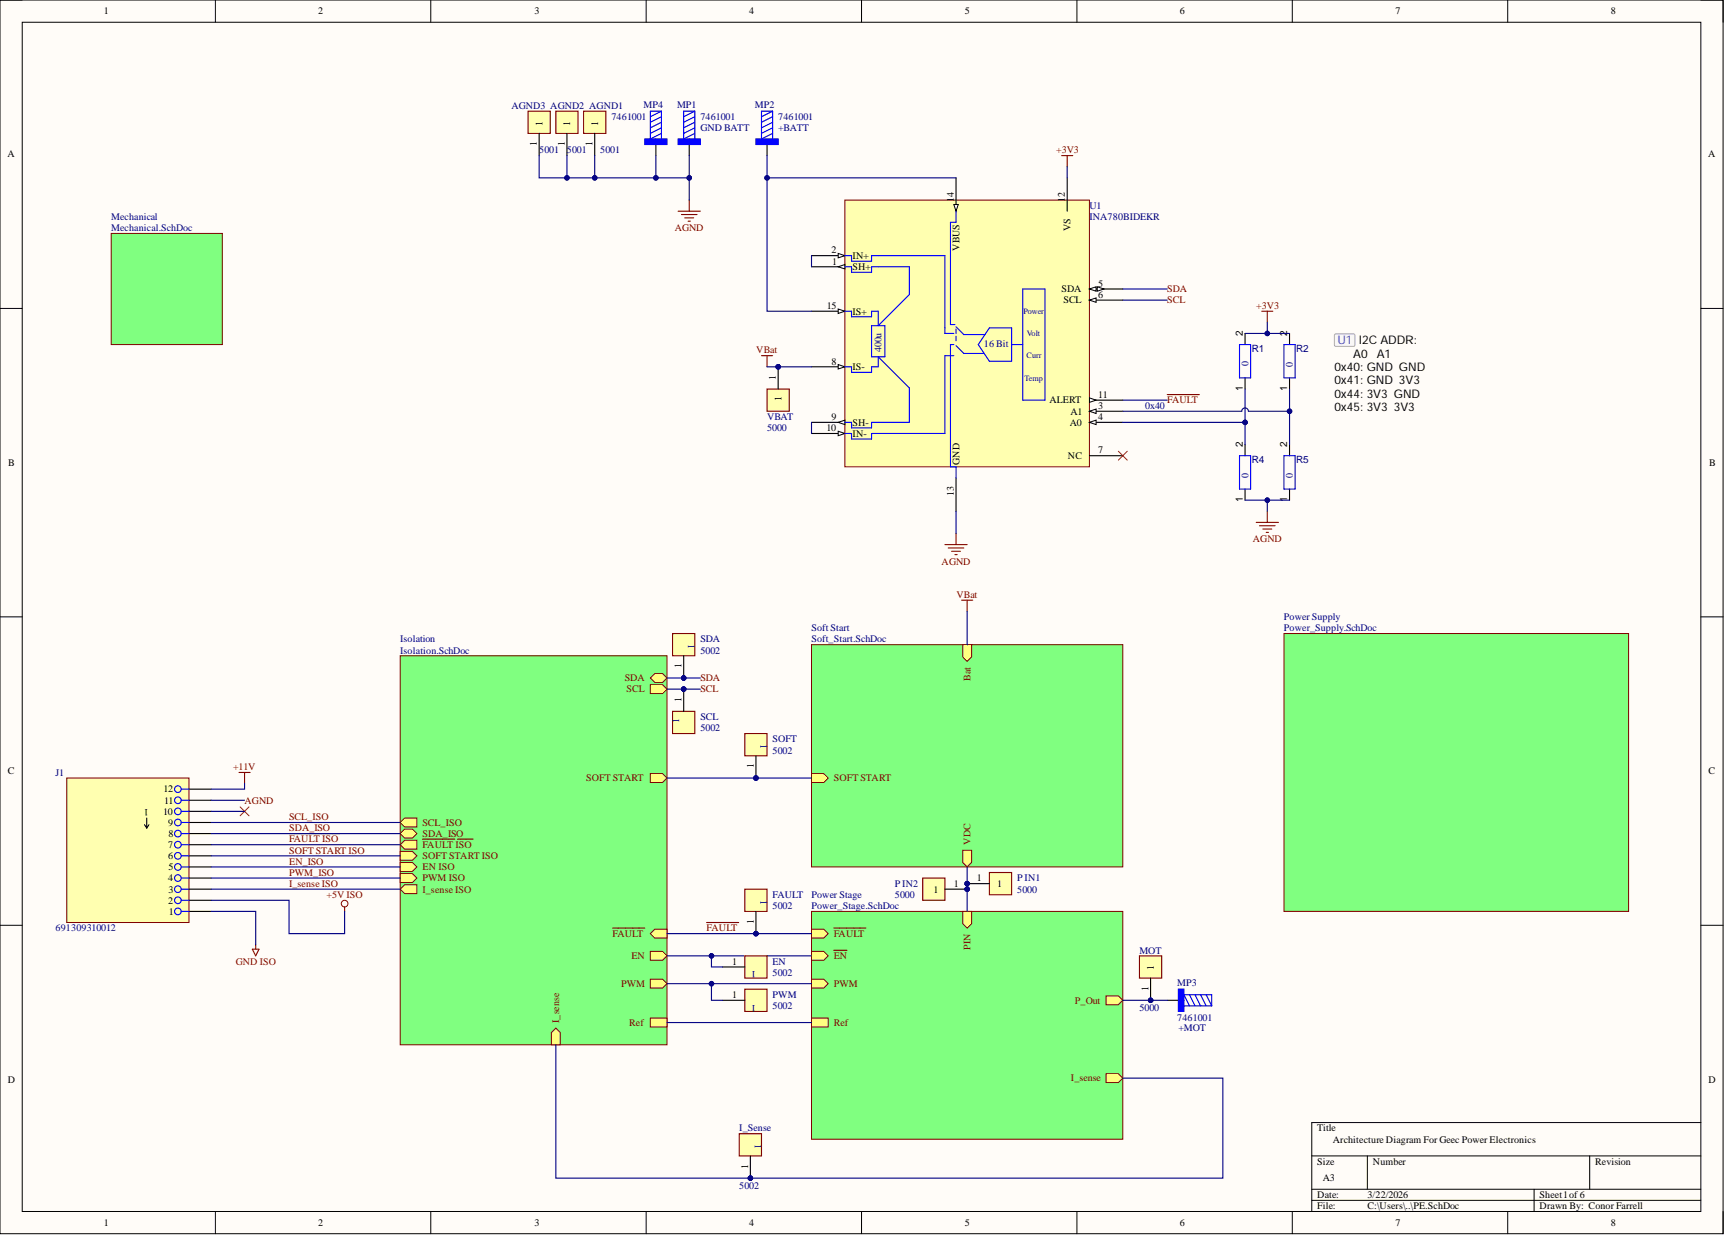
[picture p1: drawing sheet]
<svg xmlns="http://www.w3.org/2000/svg" width="393mm" height="282mm" viewBox="0 0 393 282" stroke-linecap="round" stroke-linejoin="round" font-family="sans-serif">
<defs><g id="words">
<text font-size="2.7" fill="#5050db" x="304.9" y="78.5">U1</text>
<g font-size="2.7">
<text x="308.6" y="81.5">A0 A1</text>
<text x="309.9" y="78.5">I2C ADDR:</text>
<text x="304.3" y="84.6">0x40: GND GND</text>
<text x="304.3" y="87.6">0x41: GND 3V3</text>
<text x="304.3" y="90.7">0x44: 3V3 GND</text>
<text x="304.3" y="93.7">0x45: 3V3 3V3</text>
</g>
<g font-size="2.3">
<text x="23.7" y="3.3">1</text>
<text x="72.6" y="3.3">2</text>
<text x="121.8" y="3.3">3</text>
<text x="170.9" y="3.3">4</text>
<text x="220" y="3.3">5</text>
<text x="269" y="3.3">6</text>
<text x="318.2" y="3.3">7</text>
<text x="367.3" y="3.3">8</text>
<text x="123.7" y="28.6" transform="rotate(-90 123.7 28.6)">1</text>
<text x="130" y="28.6" transform="rotate(-90 130 28.6)">1</text>
<text x="136.4" y="28.6" transform="rotate(-90 136.4 28.6)">1</text>
<text x="1.7" y="35.9">A</text>
<text x="122.4" y="33.3" transform="rotate(-90 122.4 33.3)">1</text>
<text x="128.8" y="33.3" transform="rotate(-90 128.8 33.3)">1</text>
<text x="135.1" y="33.3" transform="rotate(-90 135.1 33.3)">1</text>
<text x="389.5" y="35.9">A</text>
<text x="217.5" y="46.1" transform="rotate(-90 217.5 46.1)">1</text>
<text x="217.5" y="45" transform="rotate(-90 217.5 45)">4</text>
<text x="242.8" y="46.1" transform="rotate(-90 242.8 46.1)">1</text>
<text x="242.8" y="45" transform="rotate(-90 242.8 45)">2</text>
<text x="244.1" y="52.7" transform="rotate(-90 244.1 52.7)">VS</text>
<text x="189.6" y="57.8">2</text>
<text x="194.4" y="59.1">IN+</text>
<text x="218.8" y="57.2" transform="rotate(-90 218.8 57.2)">VBUS</text>
<text x="189.8" y="60.3">1</text>
<text x="194.4" y="61.6">SH+</text>
<text x="250.4" y="65.4">5</text>
<text x="188.5" y="70.5">15</text>
<text x="194.4" y="71.7">IS+</text>
<text x="242.1" y="66.7">SDA</text>
<text x="242.5" y="69.2">SCL</text>
<text x="250.4" y="67.9">6</text>
<text x="283.4" y="76.6" transform="rotate(-90 283.4 76.6)">2</text>
<text x="293.5" y="76.6" transform="rotate(-90 293.5 76.6)">2</text>
<text x="189.6" y="83.1">8</text>
<text x="176.9" y="86.7" transform="rotate(-90 176.9 86.7)">1</text>
<text x="194.4" y="84.4">IS-</text>
<text x="283.4" y="89.1" transform="rotate(-90 283.4 89.1)">1</text>
<text x="293.5" y="89.1" transform="rotate(-90 293.5 89.1)">1</text>
<text x="178.2" y="91.3" transform="rotate(-90 178.2 91.3)">1</text>
<text x="189.6" y="95.8">9</text>
<text x="239.3" y="92">ALERT</text>
<text x="244.1" y="94.5">A1</text>
<text x="250.4" y="95.8">4</text>
<text x="250.4" y="93.3">3</text>
<text x="250.4" y="90.7">11</text>
<text x="188.4" y="98.3">10</text>
<text x="194.4" y="99.6">IN-</text>
<text x="194.4" y="97.1">SH-</text>
<text x="243.9" y="97.1">A0</text>
<text x="283.4" y="101.9" transform="rotate(-90 283.4 101.9)">2</text>
<text x="293.5" y="101.9" transform="rotate(-90 293.5 101.9)">2</text>
<text x="1.9" y="106.3">B</text>
<text x="218.8" y="106" transform="rotate(-90 218.8 106)">GND</text>
<text x="243.5" y="104.7">NC</text>
<text x="250.4" y="103.4">7</text>
<text x="389.7" y="106.3">B</text>
<text x="217.5" y="113.1" transform="rotate(-90 217.5 113.1)">13</text>
<text x="283.4" y="114.4" transform="rotate(-90 283.4 114.4)">1</text>
<text x="293.5" y="114.4" transform="rotate(-90 293.5 114.4)">1</text>
<text x="155.4" y="152.4" transform="rotate(-90 155.4 152.4)">1</text>
<text x="155.4" y="160.2" transform="rotate(-90 155.4 160.2)">1</text>
<text x="1.8" y="176.6">C</text>
<text x="171.9" y="175.2" transform="rotate(-90 171.9 175.2)">1</text>
<text x="389.6" y="176.6">C</text>
<text x="34" y="184.5" transform="rotate(-180 34 184.5)">1</text>
<text x="37.2" y="185.8">10</text>
<text x="37.3" y="180.7">12</text>
<text x="37.4" y="183.3">11</text>
<text x="38.4" y="188.3">9</text>
<text x="38.4" y="190.9">8</text>
<text x="38.4" y="195.9">6</text>
<text x="38.4" y="193.4">7</text>
<text x="38.4" y="201">4</text>
<text x="38.4" y="203.5">3</text>
<text x="38.4" y="198.5">5</text>
<text x="212.8" y="203.5">1</text>
<text x="217.5" y="202.3">1</text>
<text x="222.7" y="201">1</text>
<text x="227.4" y="202.3">1</text>
<text x="38.4" y="206.1">2</text>
<text x="38.5" y="208.6">1</text>
<text x="171.9" y="210.7" transform="rotate(-90 171.9 210.7)">1</text>
<text x="167" y="220">1</text>
<text x="263.1" y="221.3" transform="rotate(-90 263.1 221.3)">1</text>
<text x="167" y="227.6">1</text>
<text x="261.9" y="225.9" transform="rotate(-90 261.9 225.9)">1</text>
<text x="1.8" y="247">D</text>
<text x="389.6" y="247">D</text>
<text x="300.4" y="258">Title</text>
<text x="303.9" y="260.6">Architecture Diagram For Geec Power Electronics</text>
<text x="170.6" y="266.5" transform="rotate(-90 170.6 266.5)">1</text>
<text x="300.4" y="265.6">Size</text>
<text x="301.7" y="269.4">A3</text>
<text x="313.1" y="265.6">Number</text>
<text x="363.8" y="265.6">Revision</text>
<text x="300.4" y="273.2">Date:</text>
<text x="300.4" y="275.8">File:</text>
<text x="311.8" y="273.2">3/22/2026</text>
<text x="311.8" y="275.8">C:\Users\..\PE.SchDoc</text>
<text x="351.1" y="273.2">Sheet1of6</text>
<text x="351.1" y="275.8">Drawn By: Conor Farrell</text>
<text x="23.7" y="279.6">1</text>
<text x="72.6" y="279.6">2</text>
<text x="121.8" y="279.6">3</text>
<text x="170.9" y="279.6">4</text>
<text x="220" y="279.6">5</text>
<text x="269" y="279.6">6</text>
<text x="318.2" y="279.6">7</text>
<text x="367.3" y="279.6">8</text>
</g>
<g font-size="2.3" fill="#000080">
<text x="116.6" y="24.8">AGND3 AGND2 AGND1</text>
<text x="139.4" y="27.4">7461001</text>
<text x="146.8" y="24.6">MP4</text>
<text x="154.4" y="24.6">MP1</text>
<text x="159.7" y="27.4">7461001</text>
<text x="159.7" y="29.9">GND BATT</text>
<text x="172.1" y="24.6">MP2</text>
<text x="177.4" y="27.4">7461001</text>
<text x="177.4" y="29.9">+BATT</text>
<text x="122.9" y="35">5001</text>
<text x="129.3" y="35">5001</text>
<text x="136.9" y="35">5001</text>
<text x="248.4" y="47.7">U1</text>
<text x="25.3" y="50.2">Mechanical</text>
<text x="25.3" y="52.7">Mechanical.SchDoc</text>
<text x="248.4" y="50.2">INA780BIDEKR</text>
<text x="201" y="80.4" transform="rotate(-90 201 80.4)">400u</text>
<text x="224.3" y="79.1">16 Bit</text>
<text x="283.1" y="82.4" transform="rotate(90 283.1 82.4)">0</text>
<text x="285.4" y="80.4">R1</text>
<text x="294.8" y="83.6" transform="rotate(-90 294.8 83.6)">0</text>
<text x="295.6" y="80.4">R2</text>
<text x="174.9" y="95.8">VBAT</text>
<text x="261.1" y="93.3">0x40</text>
<text x="174.9" y="98.3">5000</text>
<text x="285.4" y="105.7">R4</text>
<text x="295.6" y="105.7">R5</text>
<text x="284.7" y="109" transform="rotate(-90 284.7 109)">0</text>
<text x="294.8" y="109" transform="rotate(-90 294.8 109)">0</text>
<text x="185" y="144">Soft Start</text>
<text x="292.8" y="141.4">Power Supply</text>
<text x="292.8" y="144">Power_Supply.SchDoc</text>
<text x="91.3" y="146.5">Isolation</text>
<text x="91.3" y="149">Isolation.SchDoc</text>
<text x="156.9" y="146.9" transform="rotate(90 156.9 146.9)">1</text>
<text x="159.7" y="146.5">SDA</text>
<text x="159.7" y="149">5002</text>
<text x="185" y="146.5">Soft_Start.SchDoc</text>
<text x="154.9" y="164.8" transform="rotate(-90 154.9 164.8)">1</text>
<text x="159.7" y="164.2">SCL</text>
<text x="159.7" y="166.8">5002</text>
<text x="173.4" y="169.7" transform="rotate(90 173.4 169.7)">1</text>
<text x="176.2" y="169.3">SOFT</text>
<text x="176.2" y="171.9">5002</text>
<text x="12.7" y="176.9">J1</text>
<text x="204.1" y="202.3">P IN2</text>
<text x="231.9" y="201">P IN1</text>
<text x="231.9" y="203.5">5000</text>
<text x="173.4" y="205.2" transform="rotate(90 173.4 205.2)">1</text>
<text x="176.2" y="204.8">FAULT</text>
<text x="176.2" y="207.3">5002</text>
<text x="185" y="204.8">Power Stage</text>
<text x="185" y="207.3">Power_Stage.SchDoc</text>
<text x="204.1" y="204.8">5000</text>
<text x="12.7" y="212.4">691309310012</text>
<text x="172.5" y="221.5" transform="rotate(-180 172.5 221.5)">1</text>
<text x="176.2" y="220">EN</text>
<text x="259.8" y="217.5">MOT</text>
<text x="176.2" y="227.6">PWM</text>
<text x="176.2" y="222.5">5002</text>
<text x="268.4" y="224.8">MP3</text>
<text x="172.5" y="229.1" transform="rotate(-180 172.5 229.1)">1</text>
<text x="176.2" y="230.1">5002</text>
<text x="259.8" y="230.7">5000</text>
<text x="268.4" y="232.9">7461001</text>
<text x="268.7" y="235.2">+MOT</text>
<text x="168.6" y="258">I_Sense</text>
<text x="172.1" y="261" transform="rotate(90 172.1 261)">1</text>
<text x="168.6" y="271.2">5002</text>
</g>
<g font-size="2.3" fill="#800000">
<text x="240.8" y="35">+3V3</text>
<text x="153.9" y="52.7">AGND</text>
<text x="266.2" y="69.2">SCL</text>
<text x="266.2" y="66.7">SDA</text>
<text x="286.4" y="70.5">+3V3</text>
<text x="172.5" y="80.6">VBat</text>
<text x="266.2" y="92">FAULT</text>
<text x="285.7" y="123.7">AGND</text>
<text x="214.7" y="128.8">AGND</text>
<text x="218.1" y="136.4">VBat</text>
<text x="142.5" y="155.4">SDA</text>
<text x="159.7" y="155.4">SDA</text>
<text x="221.3" y="155.3" transform="rotate(-90 221.3 155.3)">Bat</text>
<text x="142.9" y="157.9">SCL</text>
<text x="159.7" y="157.9">SCL</text>
<text x="53.1" y="175.7">+11V</text>
<text x="133.7" y="178.2">SOFT START</text>
<text x="190.1" y="178.2">SOFT START</text>
<text x="55.8" y="183.3">AGND</text>
<text x="65.9" y="187.1">SCL_ISO</text>
<text x="65.9" y="189.6">SDA_ISO</text>
<text x="96.3" y="190.9">SDA_ISO</text>
<text x="96.3" y="188.3">SCL_ISO</text>
<text x="65.9" y="197.2">EN_ISO</text>
<text x="65.9" y="194.7">SOFT START ISO</text>
<text x="65.9" y="192.1">FAULT ISO</text>
<text x="96.3" y="193.4">FAULT ISO</text>
<text x="96.3" y="195.9">SOFT START ISO</text>
<text x="221.3" y="192.6" transform="rotate(-90 221.3 192.6)">VDC</text>
<text x="65.9" y="199.7">PWM_ISO</text>
<text x="65.9" y="202.3">I_sense ISO</text>
<text x="96.3" y="201">PWM ISO</text>
<text x="96.3" y="203.5">I_sense ISO</text>
<text x="96.3" y="198.5">EN ISO</text>
<text x="74.4" y="204.8">+5V ISO</text>
<text x="139.7" y="213.7">FAULT</text>
<text x="161.1" y="212.4">FAULT</text>
<text x="190.1" y="213.7">FAULT</text>
<text x="144" y="218.7">EN</text>
<text x="190.1" y="218.7">EN</text>
<text x="221.3" y="216.5" transform="rotate(-90 221.3 216.5)">PIN</text>
<text x="141.6" y="225.1">PWM</text>
<text x="190.1" y="225.1">PWM</text>
<text x="127.5" y="233.2" transform="rotate(-90 127.5 233.2)">I_sense</text>
<text x="143.5" y="234">Ref</text>
<text x="190.1" y="234">Ref</text>
<text x="245.1" y="228.9">P_Out</text>
<text x="244.2" y="246.6">I_sense</text>
</g>
<text font-size="2.3" fill="#980000" x="53.7" y="220">GND ISO</text>
<g font-size="1.9" fill="#000080">
<text x="233.4" y="71.6">Power</text>
<text x="234.1" y="76.6">Volt</text>
<text x="234.1" y="81.7">Curr</text>
<text x="233.6" y="86.8">Temp</text>
</g>
</g></defs>
<path d="M0 0h392.9v281.3h-392.9z" fill-rule="evenodd" fill="#fffcf8"/>
<path d="M0 0h392.9v281.3h-392.9z" fill="none" stroke="#000" stroke-width=".23"/>
<path d="M5.1 5.1h382.7v271.2h-382.7z" fill-rule="evenodd" fill="#fffcf8"/>
<g fill="none" stroke="#000" stroke-width=".23">
<path d="M0 0h5.1M5.1 5.1h382.7v271.2h-382.7zM49.1 0v5.1M98.2 0v5.1M147.3 0v5.1M196.5 0v5.1M245.6 0v5.1M294.7 0v5.1M343.8 0v5.1M387.8 0h5.1v5.1M0 70.3h5.1M387.8 70.3h5.1"/>
<path d="M0 140.7h5.1M387.8 140.7h5.1M0 211h5.1M387.8 211h5.1M387.8 256h-88.7v20.3M49.1 276.3v5M98.2 276.3v5M147.3 276.3v5M196.5 276.3v5M245.6 276.3v5M294.7 276.3v5M299.1 263.6h88.7"/>
<path d="M299.1 271.2h88.7M299.1 273.7h88.7M311.8 263.6v7.6M343.8 276.3v5M349.8 271.2v5.1M362.5 263.6v7.6M392.9 276.3v5"/>
</g>
<path d="M15.2 177.4h27.9v33h-27.9z" fill-rule="evenodd" fill="#ffffb0"/>
<path d="M15.2 177.4h27.9v33h-27.9z" fill="none" stroke="#800000" stroke-width=".23"/>
<g fill="none" stroke="#000" stroke-width=".25">
<path d="M174.9 31.7v3.8M43.1 180h5.1M33 188.1l.5 .7M33.5 186.6v2.2M34 188.1l-.5 .7M43.1 197.7h5.1M43.1 195.2h5.1M43.1 192.6h5.1M43.1 190.1h5.1M43.1 187.6h5.1M43.1 185h5.1M43.1 182.5h5.1"/>
<path d="M43.1 207.8h5.1M43.1 205.3h5.1M43.1 202.8h5.1M43.1 200.2h5.1"/>
</g>
<g fill="none" stroke="#00f" stroke-width=".25">
<path d="M176.2 25.4h-2.6v6.3M176.2 25.4v6.3M176.2 26.6l-2.6 1.3M176.2 27.9l-2.6 1.3M176.2 29.2l-2.6 1.2M176.2 25.4l-2.6 1.2M41.3 180h1.8M41.3 197.7h1.8M41.3 195.2h1.8M41.3 192.6h1.8M41.3 190.1h1.8M41.3 187.6h1.8"/>
<path d="M41.3 185h1.8M41.3 182.5h1.8M41.3 207.8h1.8M41.3 205.3h1.8M41.3 202.8h1.8M41.3 200.2h1.8"/>
<circle cx="40.6" cy="180" r=".76"/>
<circle cx="40.6" cy="190.1" r=".76"/>
<circle cx="40.6" cy="197.7" r=".76"/>
<circle cx="40.6" cy="195.2" r=".76"/>
<circle cx="40.6" cy="185" r=".76"/>
<circle cx="40.6" cy="187.6" r=".76"/>
<circle cx="40.6" cy="182.5" r=".76"/>
<circle cx="40.6" cy="192.6" r=".76"/>
<circle cx="40.6" cy="207.8" r=".76"/>
<circle cx="40.6" cy="205.3" r=".76"/>
<circle cx="40.6" cy="200.2" r=".76"/>
<circle cx="40.6" cy="202.8" r=".76"/>
</g>
<path d="M172.4 31.7h5v1.3h-5z" fill-rule="evenodd" fill="#00f"/>
<path d="M158.4 25.4h-2.5v6.3M158.4 25.4v6.3M158.4 26.6l-2.5 1.3M158.4 27.9l-2.5 1.3M158.4 29.2l-2.5 1.2M158.4 25.4l-2.5 1.2M172.4 31.7h5v1.3h-5zM176.2 30.4l-2.6 1.3" fill="none" stroke="#00f" stroke-width=".25"/>
<path d="M157.2 31.7v3.8" fill="none" stroke="#000" stroke-width=".25"/>
<path d="M154.6 31.7h5.1v1.3h-5.1z" fill-rule="evenodd" fill="#00f"/>
<path d="M154.6 31.7h5.1v1.3h-5.1zM158.4 30.4l-2.5 1.3" fill="none" stroke="#00f" stroke-width=".25"/>
<path d="M242.1 35.5h2.5M243.4 35.5v2.5M154.6 48.2h5.1M155.4 48.9h3.5M156.2 49.7h2M156.9 50.4h.5M157.2 45.6v2.6M173.6 81.1h2.6M174.9 81.1v2.5" fill="none" stroke="#800000" stroke-width=".25"/>
<path d="M192.7 45.6h55.7v60.9h-55.7z" fill-rule="evenodd" fill="#ffffb0"/>
<path d="M192.7 45.6h55.7v60.9h-55.7z" fill="none" stroke="#800000" stroke-width=".23"/>
<path d="M248.4 96.3h7.6" fill="none" stroke="#000" stroke-width=".25"/>
<path d="M248.4 96.3l1.5-.5v1z" fill="#f8fcff"/>
<path d="M248.4 96.3l1.5-.5v1z" fill="none" stroke="#000" stroke-width=".23"/>
<path d="M248.4 93.8h7.6" fill="none" stroke="#000" stroke-width=".25"/>
<path d="M248.4 93.8l1.5-.5v1z" fill="#f8fcff"/>
<path d="M248.4 93.8l1.5-.5v1z" fill="none" stroke="#000" stroke-width=".23"/>
<path d="M185 98.9h7.7" fill="none" stroke="#000" stroke-width=".25"/>
<path d="M191.1 98.3l1.6 .6-1.6 .5z" fill="#f8fcff"/>
<path d="M191.1 98.3l1.6 .6-1.6 .5z" fill="none" stroke="#000" stroke-width=".23"/>
<path d="M185 58.3h7.7" fill="none" stroke="#000" stroke-width=".25"/>
<path d="M191.1 57.8l1.6 .5-1.6 .5z" fill="#f8fcff"/>
<path d="M191.1 57.8l1.6 .5-1.6 .5z" fill="none" stroke="#000" stroke-width=".23"/>
<path d="M185 83.6h7.7" fill="none" stroke="#000" stroke-width=".25"/>
<path d="M191.1 83.1l1.6 .5-1.6 .6z" fill="#f8fcff"/>
<path d="M191.1 83.1l1.6 .5-1.6 .6z" fill="none" stroke="#000" stroke-width=".23"/>
<path d="M185 71h7.7" fill="none" stroke="#000" stroke-width=".25"/>
<path d="M191.1 70.5l1.6 .5-1.6 .5z" fill="#f8fcff"/>
<path d="M191.1 70.5l1.6 .5-1.6 .5z" fill="none" stroke="#000" stroke-width=".23"/>
<path d="M248.4 68.4h7.6" fill="none" stroke="#000" stroke-width=".25"/>
<path d="M248.4 68.4l1.5-.5v1z" fill="#f8fcff"/>
<path d="M248.4 68.4l1.5-.5v1z" fill="none" stroke="#000" stroke-width=".23"/>
<path d="M218 40.6v7.6" fill="none" stroke="#000" stroke-width=".25"/>
<path d="M217.5 46.6h1l-.5 1.6z" fill="#f8fcff"/>
<path d="M217.5 46.6h1l-.5 1.6z" fill="none" stroke="#000" stroke-width=".23"/>
<path d="M248.4 65.9h7.6" fill="none" stroke="#000" stroke-width=".25"/>
<path d="M248.4 65.9l1.5-.5v1z" fill="#f8fcff"/>
<path d="M248.4 65.9l1.5-.5v1z" fill="none" stroke="#000" stroke-width=".23"/>
<path d="M250.2 65.4l1.5 .5-1.5 .5z" fill="#f8fcff"/>
<path d="M250.2 65.4l1.5 .5-1.5 .5z" fill="none" stroke="#000" stroke-width=".23"/>
<path d="M243.4 40.6v7.6M248.4 91.3h7.6M218 109v7.6M248.4 103.9h7.6" fill="none" stroke="#000" stroke-width=".25"/>
<path d="M248.4 90.7l1.5 .6-1.5 .5z" fill="#f8fcff"/>
<path d="M248.4 90.7l1.5 .6-1.5 .5z" fill="none" stroke="#000" stroke-width=".23"/>
<path d="M185 96.3h7.7" fill="none" stroke="#000" stroke-width=".25"/>
<path d="M191.1 96.3l1.6-.5v1z" fill="#f8fcff"/>
<path d="M191.1 96.3l1.6-.5v1z" fill="none" stroke="#000" stroke-width=".23"/>
<path d="M185 60.8h7.7" fill="none" stroke="#000" stroke-width=".25"/>
<path d="M191.1 60.8l1.6-.5v1z" fill="#f8fcff"/>
<path d="M191.1 60.8l1.6-.5v1z" fill="none" stroke="#000" stroke-width=".23"/>
<g fill="none" stroke="#00f" stroke-width=".25">
<path d="M192.7 58.3h1.5v1.3h4.5v-1.3h16.8v17.7h2M218 48.2v2.5h-1.3v23.3h1M192.7 60.8h1.5v1.3h4.5v-1.3h8.7v6.4l-7.1 7.1v-3.3h-1.6v1.2h-4.5v-1.2h-1.5M198.7 74.3h3.1v7.1h-3.1zM217.5 78.6h-.8v27.9h1.3v2.5M218 74.5l1.8 1.8h4.8M218 78.8l1.8 1.8h4.5M218 75v1.1M218 76.7v1M225.6 74.8h5.1v7.6h-5.1l-2.5-3.8zM230.7 78.6h2.5M233.2 65.9h5.1v25.4h-5.1z"/>
<path d="M192.7 83.6h1.5v1.3h4.5v-1.3h1.6v-2.2l7.1 7.1v7.8h-8.7v1.3h-4.5v-1.3h-1.5M217.5 81.1h-2v17.8h-16.8v1.2h-4.5v-1.2h-1.5"/>
</g>
<path d="M185 147h71v50.7h-71z" fill-rule="evenodd" fill="#80ff80"/>
<path d="M185 147h71v50.7h-71z" fill="none" stroke="#800000" stroke-width=".23"/>
<path d="M219.5 147h2.1v2.8l-1.1 1-1-1z" fill-rule="evenodd" fill="#ffff80"/>
<path d="M219.5 147h2.1v2.8l-1.1 1-1-1z" fill="none" stroke="#800000" stroke-width=".23"/>
<path d="M219.5 193.9h2.1v2.8l-1.1 1-1-1z" fill-rule="evenodd" fill="#ffff80"/>
<path d="M219.5 193.9h2.1v2.8l-1.1 1-1-1z" fill="none" stroke="#800000" stroke-width=".23"/>
<path d="M185 176.4h2.8l1.1 1-1.1 1h-2.8z" fill-rule="evenodd" fill="#ffff80"/>
<path d="M185 176.4h2.8l1.1 1-1.1 1h-2.8z" fill="none" stroke="#800000" stroke-width=".23"/>
<path d="M91.3 149.5h60.8v88.8h-60.8z" fill-rule="evenodd" fill="#80ff80"/>
<path d="M91.3 149.5h60.8v88.8h-60.8z" fill="none" stroke="#800000" stroke-width=".23"/>
<path d="M148.3 232.2h3.8v2h-3.8z" fill-rule="evenodd" fill="#ffff80"/>
<path d="M148.3 232.2h3.8v2h-3.8z" fill="none" stroke="#800000" stroke-width=".23"/>
<path d="M125.7 235.5l1-1 1.1 1v2.8h-2.1z" fill-rule="evenodd" fill="#ffff80"/>
<path d="M125.7 235.5l1-1 1.1 1v2.8h-2.1z" fill="none" stroke="#800000" stroke-width=".23"/>
<path d="M148.3 223.3h2.8l1 1-1 1h-2.8z" fill-rule="evenodd" fill="#ffff80"/>
<path d="M148.3 223.3h2.8l1 1-1 1h-2.8z" fill="none" stroke="#800000" stroke-width=".23"/>
<path d="M91.3 192.6l1-1h2.8v2.1h-2.8z" fill-rule="evenodd" fill="#ffff80"/>
<path d="M91.3 192.6l1-1h2.8v2.1h-2.8z" fill="none" stroke="#800000" stroke-width=".23"/>
<path d="M96.3 191.4h7.4M104.3 191.4h3.6" fill="none" stroke="#800000" stroke-width=".25"/>
<path d="M148.3 212.9l1-1h2.8v2h-2.8z" fill-rule="evenodd" fill="#ffff80"/>
<path d="M148.3 212.9l1-1h2.8v2h-2.8z" fill="none" stroke="#800000" stroke-width=".23"/>
<path d="M139.7 211.6h7.3" fill="none" stroke="#800000" stroke-width=".25"/>
<path d="M91.3 194.2h2.7l1.1 1-1.1 1h-2.7z" fill-rule="evenodd" fill="#ffff80"/>
<path d="M91.3 194.2h2.7l1.1 1-1.1 1h-2.7z" fill="none" stroke="#800000" stroke-width=".23"/>
<path d="M148.3 176.4h2.8l1 1-1 1h-2.8z" fill-rule="evenodd" fill="#ffff80"/>
<path d="M148.3 176.4h2.8l1 1-1 1h-2.8z" fill="none" stroke="#800000" stroke-width=".23"/>
<path d="M91.3 190.1l1-1h1.7l1.1 1-1.1 1h-1.7z" fill-rule="evenodd" fill="#ffff80"/>
<path d="M91.3 190.1l1-1h1.7l1.1 1-1.1 1h-1.7z" fill="none" stroke="#800000" stroke-width=".23"/>
<path d="M148.3 154.6l1-1h1.8l1 1-1 1h-1.8z" fill-rule="evenodd" fill="#ffff80"/>
<path d="M148.3 154.6l1-1h1.8l1 1-1 1h-1.8z" fill="none" stroke="#800000" stroke-width=".23"/>
<path d="M91.3 187.6l1-1h2.8v2h-2.8z" fill-rule="evenodd" fill="#ffff80"/>
<path d="M91.3 187.6l1-1h2.8v2h-2.8z" fill="none" stroke="#800000" stroke-width=".23"/>
<path d="M148.3 156.1h2.8l1 1.1-1 1h-2.8z" fill-rule="evenodd" fill="#ffff80"/>
<path d="M148.3 156.1h2.8l1 1.1-1 1h-2.8z" fill="none" stroke="#800000" stroke-width=".23"/>
<path d="M91.3 199.2h2.7l1.1 1-1.1 1.1h-2.7z" fill-rule="evenodd" fill="#ffff80"/>
<path d="M91.3 199.2h2.7l1.1 1-1.1 1.1h-2.7z" fill="none" stroke="#800000" stroke-width=".23"/>
<path d="M91.3 202.8l1-1h2.8v2h-2.8z" fill-rule="evenodd" fill="#ffff80"/>
<path d="M91.3 202.8l1-1h2.8v2h-2.8z" fill="none" stroke="#800000" stroke-width=".23"/>
<path d="M91.3 196.7h2.7l1.1 1-1.1 1h-2.7z" fill-rule="evenodd" fill="#ffff80"/>
<path d="M91.3 196.7h2.7l1.1 1-1.1 1h-2.7z" fill="none" stroke="#800000" stroke-width=".23"/>
<path d="M148.3 217h2.8l1 1-1 1h-2.8z" fill-rule="evenodd" fill="#ffff80"/>
<path d="M148.3 217h2.8l1 1-1 1h-2.8z" fill="none" stroke="#800000" stroke-width=".23"/>
<path d="M292.8 144.5h78.6v63.3h-78.6z" fill-rule="evenodd" fill="#80ff80"/>
<path d="M292.8 144.5h78.6v63.3h-78.6z" fill="none" stroke="#800000" stroke-width=".23"/>
<path d="M185 207.8h71v52h-71z" fill-rule="evenodd" fill="#80ff80"/>
<path d="M185 207.8h71v52h-71z" fill="none" stroke="#800000" stroke-width=".23"/>
<path d="M219.5 207.8h2.1v2.8l-1.1 1-1-1z" fill-rule="evenodd" fill="#ffff80"/>
<path d="M219.5 207.8h2.1v2.8l-1.1 1-1-1z" fill="none" stroke="#800000" stroke-width=".23"/>
<path d="M185 232.2h3.9v2h-3.9z" fill-rule="evenodd" fill="#ffff80"/>
<path d="M185 232.2h3.9v2h-3.9z" fill="none" stroke="#800000" stroke-width=".23"/>
<path d="M252.2 244.9h2.8l1 1-1 1h-2.8z" fill-rule="evenodd" fill="#ffff80"/>
<path d="M252.2 244.9h2.8l1 1-1 1h-2.8z" fill="none" stroke="#800000" stroke-width=".23"/>
<path d="M252.2 227.1h2.8l1 1-1 1h-2.8z" fill-rule="evenodd" fill="#ffff80"/>
<path d="M252.2 227.1h2.8l1 1-1 1h-2.8z" fill="none" stroke="#800000" stroke-width=".23"/>
<path d="M185 217h2.8l1.1 1-1.1 1h-2.8z" fill-rule="evenodd" fill="#ffff80"/>
<path d="M185 217h2.8l1.1 1-1.1 1h-2.8z" fill="none" stroke="#800000" stroke-width=".23"/>
<path d="M190.1 216.7h3" fill="none" stroke="#800000" stroke-width=".25"/>
<path d="M185 211.9h2.8l1.1 1-1.1 1h-2.8z" fill-rule="evenodd" fill="#ffff80"/>
<path d="M185 211.9h2.8l1.1 1-1.1 1h-2.8z" fill="none" stroke="#800000" stroke-width=".23"/>
<path d="M190.1 211.6h7.3" fill="none" stroke="#800000" stroke-width=".25"/>
<path d="M185 223.3h2.8l1.1 1-1.1 1h-2.8z" fill-rule="evenodd" fill="#ffff80"/>
<path d="M185 223.3h2.8l1.1 1-1.1 1h-2.8z" fill="none" stroke="#800000" stroke-width=".23"/>
<g fill="none" stroke="#800000" stroke-width=".25">
<path d="M266.2 90h7.3M286.4 119.1h5.1M287.2 119.9h3.6M289 116.6v2.5M215.5 124.2h5M216.2 125h3.6M217 125.7h2M217.7 126.5h.6M218 121.7v2.5M219.3 136.9h2.5M220.5 136.9v2.5M288 120.7h2"/>
<path d="M288.7 121.4h.5"/>
</g>
<path d="M270 226.9h6.3v2.5M270 229.4h6.3M271.2 226.9l1.3 2.5M272.5 226.9l1.3 2.5M273.8 226.9l1.2 2.5M275 226.9l1.3 2.5" fill="none" stroke="#00f" stroke-width=".25"/>
<path d="M266.2 228.1h3.8" fill="none" stroke="#000" stroke-width=".25"/>
<path d="M268.7 225.6h1.3v5.1h-1.3z" fill-rule="evenodd" fill="#00f"/>
<path d="M150.8 25.4h-2.5v6.3M150.8 25.4v6.3M150.8 26.6l-2.5 1.3M150.8 27.9l-2.5 1.3M150.8 29.2l-2.5 1.2M150.8 25.4l-2.5 1.2M282.6 78.6h2.6v7.6h-2.6zM292.8 78.6h2.5v7.6h-2.5zM282.6 103.9h2.6v7.6h-2.6zM292.8 103.9h2.5v7.6h-2.5zM268.7 225.6h1.3v5.1h-1.3zM270 226.9l1.2 2.5" fill="none" stroke="#00f" stroke-width=".25"/>
<circle cx="78.6" cy="206.1" r=".76" fill="none" stroke="#800000" stroke-width=".23"/>
<path d="M287.7 71h2.5M289 71v2.5M54.5 176.2h2.5M55.8 176.2v2.5M78.6 206.8v1M161.1 210.4h7.3" fill="none" stroke="#800000" stroke-width=".25"/>
<path d="M57.5 216.5h1.6l-.8 1.5zM58.3 215.4v1.1" fill="none" stroke="#980000" stroke-width=".25"/>
<path d="M255 102.9l2 2M257 102.9l-2 2M54.8 184l2 2M56.8 184l-2 2" fill="none" stroke="#f00" stroke-width=".23"/>
<path d="M149.6 31.7v3.8M283.9 76v2.6M294 76v2.6M283.9 86.2v2.5M294 86.2v2.5M283.9 101.4v2.5M283.9 111.5v2.6M294 101.4v2.5M294 111.5v2.6" fill="none" stroke="#000" stroke-width=".25"/>
<path d="M147 31.7h5.1v1.3h-5.1z" fill-rule="evenodd" fill="#00f"/>
<path d="M147 31.7h5.1v1.3h-5.1zM150.8 30.4l-2.5 1.3" fill="none" stroke="#00f" stroke-width=".25"/>
<path d="M304.3 76.3l.3-.2 4.2 .1 .2 .3-.1 2.3-.3 .2h-4.1l-.2-.4z" fill="#f5f5f5"/>
<path d="M304.3 76.3l.3-.2 4.2 .1 .2 .3-.1 2.3-.3 .2h-4.1l-.2-.4z" fill="none" stroke="#a9a9a9" stroke-width=".23"/>
<path d="M25.3 53.2h25.4v25.4h-25.4z" fill-rule="evenodd" fill="#80ff80"/>
<path d="M25.3 53.2h25.4v25.4h-25.4z" fill="none" stroke="#800000" stroke-width=".23"/>
<path d="M65.9 190.1h11.6" fill="none" stroke="#800000" stroke-width=".25"/>
<circle cx="177.4" cy="83.6" r=".51" fill="#000080"/>
<circle cx="177.4" cy="83.6" r=".51" fill="none" stroke="#000080" stroke-width=".23"/>
<path d="M174.9 88.7h5.1v5.1h-5.1z" fill-rule="evenodd" fill="#ffffb0"/>
<path d="M174.9 88.7h5.1v5.1h-5.1z" fill="none" stroke="#800000" stroke-width=".25"/>
<path d="M177.4 83.6v5.1" fill="none" stroke="#000" stroke-width=".25"/>
<circle cx="177.4" cy="83.6" r=".51" fill="#000080"/>
<circle cx="177.4" cy="83.6" r=".51" fill="none" stroke="#000080" stroke-width=".23"/>
<circle cx="220.5" cy="201.5" r=".51" fill="#000080"/>
<circle cx="220.5" cy="201.5" r=".51" fill="none" stroke="#000080" stroke-width=".23"/>
<path d="M225.6 199h5.1v5h-5.1z" fill-rule="evenodd" fill="#ffffb0"/>
<path d="M225.6 199h5.1v5h-5.1z" fill="none" stroke="#800000" stroke-width=".25"/>
<path d="M220.5 201.5h5.1" fill="none" stroke="#000" stroke-width=".25"/>
<circle cx="220.5" cy="201.5" r=".51" fill="#000080"/>
<circle cx="220.5" cy="201.5" r=".51" fill="none" stroke="#000080" stroke-width=".23"/>
<circle cx="262.4" cy="228.1" r=".51" fill="#000080"/>
<circle cx="262.4" cy="228.1" r=".51" fill="none" stroke="#000080" stroke-width=".23"/>
<path d="M259.8 218h5.1v5.1h-5.1z" fill-rule="evenodd" fill="#ffffb0"/>
<path d="M259.8 218h5.1v5.1h-5.1z" fill="none" stroke="#800000" stroke-width=".25"/>
<path d="M262.4 223.1v5" fill="none" stroke="#000" stroke-width=".25"/>
<circle cx="262.4" cy="228.1" r=".51" fill="#000080"/>
<circle cx="262.4" cy="228.1" r=".51" fill="none" stroke="#000080" stroke-width=".23"/>
<path d="M169.8 225.6h5.1v5.1h-5.1z" fill-rule="evenodd" fill="#ffffb0"/>
<path d="M169.8 225.6h5.1v5.1h-5.1z" fill="none" stroke="#800000" stroke-width=".25"/>
<path d="M164.8 228.1h5" fill="none" stroke="#000" stroke-width=".25"/>
<circle cx="171.1" cy="268.7" r=".51" fill="#000080"/>
<circle cx="171.1" cy="268.7" r=".51" fill="none" stroke="#000080" stroke-width=".23"/>
<path d="M168.6 258.5h5v5.1h-5z" fill-rule="evenodd" fill="#ffffb0"/>
<path d="M168.6 258.5h5v5.1h-5z" fill="none" stroke="#800000" stroke-width=".25"/>
<path d="M171.1 263.6v5.1" fill="none" stroke="#000" stroke-width=".25"/>
<circle cx="171.1" cy="268.7" r=".51" fill="#000080"/>
<circle cx="171.1" cy="268.7" r=".51" fill="none" stroke="#000080" stroke-width=".23"/>
<circle cx="172.4" cy="177.4" r=".51" fill="#000080"/>
<circle cx="172.4" cy="177.4" r=".51" fill="none" stroke="#000080" stroke-width=".23"/>
<path d="M169.8 167.3h5.1v5.1h-5.1z" fill-rule="evenodd" fill="#ffffb0"/>
<path d="M169.8 167.3h5.1v5.1h-5.1z" fill="none" stroke="#800000" stroke-width=".25"/>
<path d="M172.4 172.4v5" fill="none" stroke="#000" stroke-width=".25"/>
<circle cx="172.4" cy="177.4" r=".51" fill="#000080"/>
<circle cx="172.4" cy="177.4" r=".51" fill="none" stroke="#000080" stroke-width=".23"/>
<circle cx="155.9" cy="154.6" r=".51" fill="#000080"/>
<circle cx="155.9" cy="154.6" r=".51" fill="none" stroke="#000080" stroke-width=".23"/>
<path d="M153.4 144.5h5v5h-5z" fill-rule="evenodd" fill="#ffffb0"/>
<path d="M153.4 144.5h5v5h-5z" fill="none" stroke="#800000" stroke-width=".25"/>
<path d="M155.9 149.5v5.1" fill="none" stroke="#000" stroke-width=".25"/>
<circle cx="155.9" cy="154.6" r=".51" fill="#000080"/>
<circle cx="155.9" cy="154.6" r=".51" fill="none" stroke="#000080" stroke-width=".23"/>
<circle cx="155.9" cy="157.2" r=".51" fill="#000080"/>
<circle cx="155.9" cy="157.2" r=".51" fill="none" stroke="#000080" stroke-width=".23"/>
<path d="M153.4 162.2h5v5.1h-5z" fill-rule="evenodd" fill="#ffffb0"/>
<path d="M153.4 162.2h5v5.1h-5z" fill="none" stroke="#800000" stroke-width=".25"/>
<path d="M155.9 157.2v5" fill="none" stroke="#000" stroke-width=".25"/>
<circle cx="155.9" cy="157.2" r=".51" fill="#000080"/>
<circle cx="155.9" cy="157.2" r=".51" fill="none" stroke="#000080" stroke-width=".23"/>
<path d="M157.2 35.5v10.1" fill="none" stroke="#000080" stroke-width=".25"/>
<circle cx="157.2" cy="40.6" r=".51" fill="#000080"/>
<circle cx="157.2" cy="40.6" r=".51" fill="none" stroke="#000080" stroke-width=".23"/>
<path d="M174.9 35.5v35.5h10.1M185 58.3v2.5M185 96.3v2.6" fill="none" stroke="#000080" stroke-width=".25"/>
<circle cx="174.9" cy="40.6" r=".51" fill="#000080"/>
<circle cx="174.9" cy="40.6" r=".51" fill="none" stroke="#000080" stroke-width=".23"/>
<path d="M174.9 83.6h10.1" fill="none" stroke="#000080" stroke-width=".25"/>
<circle cx="177.4" cy="83.6" r=".51" fill="#000080"/>
<circle cx="177.4" cy="83.6" r=".51" fill="none" stroke="#000080" stroke-width=".23"/>
<path d="M174.9 40.6h43.1M256 65.9h10.2M218 116.6v5.1" fill="none" stroke="#000080" stroke-width=".25"/>
<circle cx="174.9" cy="40.6" r=".51" fill="#000080"/>
<circle cx="174.9" cy="40.6" r=".51" fill="none" stroke="#000080" stroke-width=".23"/>
<path d="M243.4 38v2.6M55.8 178.7v1.3h-7.6M48.2 185h7.6M48.2 182.5h7.6M220.5 197.7v10.1" fill="none" stroke="#000080" stroke-width=".25"/>
<circle cx="220.5" cy="202.8" r=".51" fill="#000080"/>
<circle cx="220.5" cy="202.8" r=".51" fill="none" stroke="#000080" stroke-width=".23"/>
<circle cx="220.5" cy="201.5" r=".51" fill="#000080"/>
<circle cx="220.5" cy="201.5" r=".51" fill="none" stroke="#000080" stroke-width=".23"/>
<path d="M220.5 139.4v7.6M152.1 154.6h7.6" fill="none" stroke="#000080" stroke-width=".25"/>
<circle cx="155.9" cy="154.6" r=".51" fill="#000080"/>
<circle cx="155.9" cy="154.6" r=".51" fill="none" stroke="#000080" stroke-width=".23"/>
<path d="M152.1 157.2h7.6" fill="none" stroke="#000080" stroke-width=".25"/>
<circle cx="155.9" cy="157.2" r=".51" fill="#000080"/>
<circle cx="155.9" cy="157.2" r=".51" fill="none" stroke="#000080" stroke-width=".23"/>
<path d="M152.1 177.4h32.9" fill="none" stroke="#000080" stroke-width=".25"/>
<circle cx="172.4" cy="177.4" r=".51" fill="#000080"/>
<circle cx="172.4" cy="177.4" r=".51" fill="none" stroke="#000080" stroke-width=".23"/>
<path d="M152.1 212.9h32.9" fill="none" stroke="#000080" stroke-width=".25"/>
<circle cx="172.4" cy="212.9" r=".51" fill="#000080"/>
<circle cx="172.4" cy="212.9" r=".51" fill="none" stroke="#000080" stroke-width=".23"/>
<path d="M152.1 218h32.9" fill="none" stroke="#000080" stroke-width=".25"/>
<circle cx="162.2" cy="218" r=".51" fill="#000080"/>
<circle cx="162.2" cy="218" r=".51" fill="none" stroke="#000080" stroke-width=".23"/>
<path d="M126.7 238.3v30.4h152.1v-22.8h-22.8" fill="none" stroke="#000080" stroke-width=".25"/>
<circle cx="171.1" cy="268.7" r=".51" fill="#000080"/>
<circle cx="171.1" cy="268.7" r=".51" fill="none" stroke="#000080" stroke-width=".23"/>
<path d="M256 68.4h10.2M256 91.3h10.2M256 228.1h10.2" fill="none" stroke="#000080" stroke-width=".25"/>
<circle cx="262.4" cy="228.1" r=".51" fill="#000080"/>
<circle cx="262.4" cy="228.1" r=".51" fill="none" stroke="#000080" stroke-width=".23"/>
<path d="M256 96.3h27.9v5.1M48.2 207.8h10.1v7.6M48.2 205.3h17.7v7.6h12.7v-5.1M48.2 202.8h43.1" fill="none" stroke="#000080" stroke-width=".25"/>
<circle cx="283.9" cy="96.3" r=".51" fill="#000080"/>
<circle cx="283.9" cy="96.3" r=".51" fill="none" stroke="#000080" stroke-width=".23"/>
<path d="M283.9 88.7v7.6" fill="none" stroke="#000080" stroke-width=".25"/>
<circle cx="283.9" cy="96.3" r=".51" fill="#000080"/>
<circle cx="283.9" cy="96.3" r=".51" fill="none" stroke="#000080" stroke-width=".23"/>
<path d="M294 88.7v5.1h-9.3a.76 .76 0 0 0-.8-.8 .76 .76 0 0 0-.8 .8h-27.1" fill="none" stroke="#000080" stroke-width=".25"/>
<circle cx="294.1" cy="93.8" r=".51" fill="#000080"/>
<circle cx="294.1" cy="93.8" r=".51" fill="none" stroke="#000080" stroke-width=".23"/>
<path d="M294 93.8v7.6" fill="none" stroke="#000080" stroke-width=".25"/>
<circle cx="294.1" cy="93.8" r=".51" fill="#000080"/>
<circle cx="294.1" cy="93.8" r=".51" fill="none" stroke="#000080" stroke-width=".23"/>
<path d="M283.9 114.1h5.1v2.5" fill="none" stroke="#000080" stroke-width=".25"/>
<circle cx="289" cy="114.1" r=".51" fill="#000080"/>
<circle cx="289" cy="114.1" r=".51" fill="none" stroke="#000080" stroke-width=".23"/>
<path d="M289 114.1h5" fill="none" stroke="#000080" stroke-width=".25"/>
<circle cx="289" cy="114.1" r=".51" fill="#000080"/>
<circle cx="289" cy="114.1" r=".51" fill="none" stroke="#000080" stroke-width=".23"/>
<path d="M283.9 76h10.1" fill="none" stroke="#000080" stroke-width=".25"/>
<circle cx="289" cy="76" r=".51" fill="#000080"/>
<circle cx="289" cy="76" r=".51" fill="none" stroke="#000080" stroke-width=".23"/>
<path d="M289 73.5v2.5" fill="none" stroke="#000080" stroke-width=".25"/>
<circle cx="289" cy="76" r=".51" fill="#000080"/>
<circle cx="289" cy="76" r=".51" fill="none" stroke="#000080" stroke-width=".23"/>
<path d="M149.6 35.5v5.1h7.6" fill="none" stroke="#000080" stroke-width=".25"/>
<circle cx="149.6" cy="40.6" r=".51" fill="#000080"/>
<circle cx="149.6" cy="40.6" r=".51" fill="none" stroke="#000080" stroke-width=".23"/>
<circle cx="157.2" cy="40.6" r=".51" fill="#000080"/>
<circle cx="157.2" cy="40.6" r=".51" fill="none" stroke="#000080" stroke-width=".23"/>
<path d="M48.2 187.6h43.1M48.2 190.1h43.1M48.2 192.6h43.1M48.2 195.2h43.1M48.2 197.7h43.1M48.2 200.2h43.1M152.1 224.3h32.9M152.1 233.2h32.9" fill="none" stroke="#000080" stroke-width=".25"/>
<circle cx="162.2" cy="224.3" r=".51" fill="#000080"/>
<circle cx="162.2" cy="224.3" r=".51" fill="none" stroke="#000080" stroke-width=".23"/>
<path d="M169.8 218h5.1v5.1h-5.1z" fill-rule="evenodd" fill="#ffffb0"/>
<path d="M169.8 218h5.1v5.1h-5.1z" fill="none" stroke="#800000" stroke-width=".25"/>
<path d="M164.8 220.5h5" fill="none" stroke="#000" stroke-width=".25"/>
<circle cx="172.4" cy="212.9" r=".51" fill="#000080"/>
<circle cx="172.4" cy="212.9" r=".51" fill="none" stroke="#000080" stroke-width=".23"/>
<path d="M169.8 202.8h5.1v5h-5.1z" fill-rule="evenodd" fill="#ffffb0"/>
<path d="M169.8 202.8h5.1v5h-5.1z" fill="none" stroke="#800000" stroke-width=".25"/>
<path d="M172.4 207.8v5.1" fill="none" stroke="#000" stroke-width=".25"/>
<circle cx="172.4" cy="212.9" r=".51" fill="#000080"/>
<circle cx="172.4" cy="212.9" r=".51" fill="none" stroke="#000080" stroke-width=".23"/>
<path d="M162.2 224.3v3.8h2.6" fill="none" stroke="#000080" stroke-width=".25"/>
<circle cx="162.2" cy="224.3" r=".51" fill="#000080"/>
<circle cx="162.2" cy="224.3" r=".51" fill="none" stroke="#000080" stroke-width=".23"/>
<path d="M162.2 218v2.5h2.6" fill="none" stroke="#000080" stroke-width=".25"/>
<circle cx="162.2" cy="218" r=".51" fill="#000080"/>
<circle cx="162.2" cy="218" r=".51" fill="none" stroke="#000080" stroke-width=".23"/>
<path d="M133.1 25.4h5.1v5h-5.1z" fill-rule="evenodd" fill="#ffffb0"/>
<path d="M133.1 25.4h5.1v5h-5.1z" fill="none" stroke="#800000" stroke-width=".25"/>
<path d="M135.6 30.4v5.1" fill="none" stroke="#000" stroke-width=".25"/>
<path d="M126.7 25.4h5.1v5h-5.1z" fill-rule="evenodd" fill="#ffffb0"/>
<path d="M126.7 25.4h5.1v5h-5.1z" fill="none" stroke="#800000" stroke-width=".25"/>
<path d="M129.3 30.4v5.1" fill="none" stroke="#000" stroke-width=".25"/>
<path d="M120.4 25.4h5.1v5h-5.1z" fill-rule="evenodd" fill="#ffffb0"/>
<path d="M120.4 25.4h5.1v5h-5.1z" fill="none" stroke="#800000" stroke-width=".25"/>
<path d="M122.9 30.4v5.1" fill="none" stroke="#000" stroke-width=".25"/>
<path d="M122.9 35.5v5.1h26.7" fill="none" stroke="#000080" stroke-width=".25"/>
<circle cx="149.6" cy="40.6" r=".51" fill="#000080"/>
<circle cx="149.6" cy="40.6" r=".51" fill="none" stroke="#000080" stroke-width=".23"/>
<circle cx="135.6" cy="40.6" r=".51" fill="#000080"/>
<circle cx="135.6" cy="40.6" r=".51" fill="none" stroke="#000080" stroke-width=".23"/>
<circle cx="129.3" cy="40.6" r=".51" fill="#000080"/>
<circle cx="129.3" cy="40.6" r=".51" fill="none" stroke="#000080" stroke-width=".23"/>
<path d="M129.3 35.5v5.1" fill="none" stroke="#000080" stroke-width=".25"/>
<circle cx="129.3" cy="40.6" r=".51" fill="#000080"/>
<circle cx="129.3" cy="40.6" r=".51" fill="none" stroke="#000080" stroke-width=".23"/>
<path d="M135.6 35.5v5.1" fill="none" stroke="#000080" stroke-width=".25"/>
<circle cx="135.6" cy="40.6" r=".51" fill="#000080"/>
<circle cx="135.6" cy="40.6" r=".51" fill="none" stroke="#000080" stroke-width=".23"/>
<circle cx="220.5" cy="202.8" r=".51" fill="#000080"/>
<circle cx="220.5" cy="202.8" r=".51" fill="none" stroke="#000080" stroke-width=".23"/>
<path d="M210.4 200.2h5.1v5.1h-5.1z" fill-rule="evenodd" fill="#ffffb0"/>
<path d="M210.4 200.2h5.1v5.1h-5.1z" fill="none" stroke="#800000" stroke-width=".25"/>
<path d="M215.5 202.8h5" fill="none" stroke="#000" stroke-width=".25"/>
<circle cx="220.5" cy="202.8" r=".51" fill="#000080"/>
<circle cx="220.5" cy="202.8" r=".51" fill="none" stroke="#000080" stroke-width=".23"/>
<use href="#words"/>
</svg>
